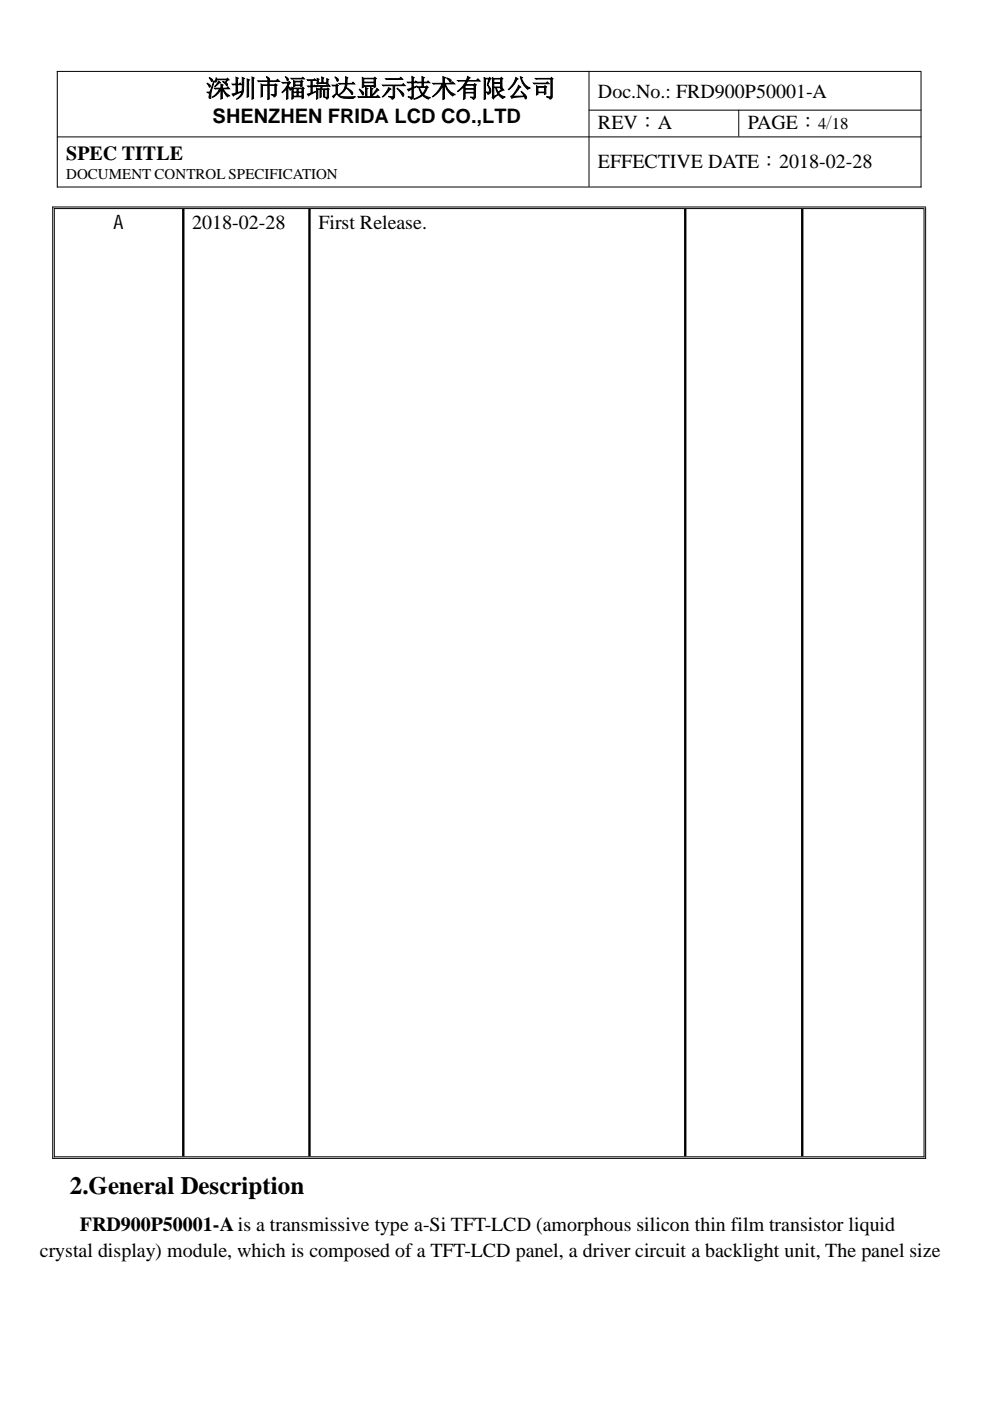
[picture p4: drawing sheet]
<svg xmlns="http://www.w3.org/2000/svg" width="210mm" height="297mm" viewBox="0 0 210 297" stroke-linecap="round" stroke-linejoin="round" font-family="sans-serif">
<defs><g id="words">
<g font-size="5.3">
<text x="43.7" y="20.6">深圳市福瑞达显示技术有限公司</text>
<text x="14.8" y="253.1">2.General Description</text>
</g>
<g font-size="4.2">
<text x="126.8" y="20.7">Doc.No.: FRD900P50001-A</text>
<text x="45.1" y="26">SHENZHEN FRIDA LCD CO.,LTD</text>
<text x="126.8" y="27.4">REV：A</text>
<text x="158.5" y="27.4">PAGE： /</text>
<text x="14.1" y="34">SPEC TITLE</text>
<text x="126.8" y="35.6">EFFECTIVE DATE：2018-02-28</text>
<text x="24" y="48.6">A</text>
<text x="40.8" y="48.6">2018-02-28</text>
<text x="67.5" y="48.6">First Release.</text>
<text x="16.9" y="261">FRD900P50001-A is a transmissive type a-Si TFT-LCD (amorphous silicon thin film transistor liquid</text>
<text x="8.5" y="266.5">crystal display) module, which is composed of a TFT-LCD panel, a driver circuit a backlight unit, The panel size</text>
</g>
<g font-size="3.5">
<text x="173.4" y="27.4">4</text>
<text x="176.4" y="27.4">18</text>
</g>
<text font-size="3.2" x="14.1" y="37.9">DOCUMENT CONTROL SPECIFICATION</text>
</g></defs>
<g fill="none" stroke="#000" stroke-width=".21">
<path d="M12.1 15.1h183.3M12.1 15.1v24.6M124.9 15.1v24.5M195.3 15.2v24.5M12.1 29h183.3M12.1 39.7h183.3M124.8 23.4h70.6M156.6 23.3v5.6M11.1 43.9h185.2M11.2 43.8v201.9M11.4 44.2h184.6M11.5 44.1v201.2"/>
<path d="M195.9 44.3v201M196.3 44v201.7M11.1 245.6h185.2M11.4 245.3h184.6"/>
</g>
<path d="M38.9 44.3v200.9M65.6 44.3v200.9M145.3 44.3v200.9M170.1 44.3v200.9" fill="none" stroke="#000" stroke-width=".51"/>
<use href="#words"/>
</svg>
